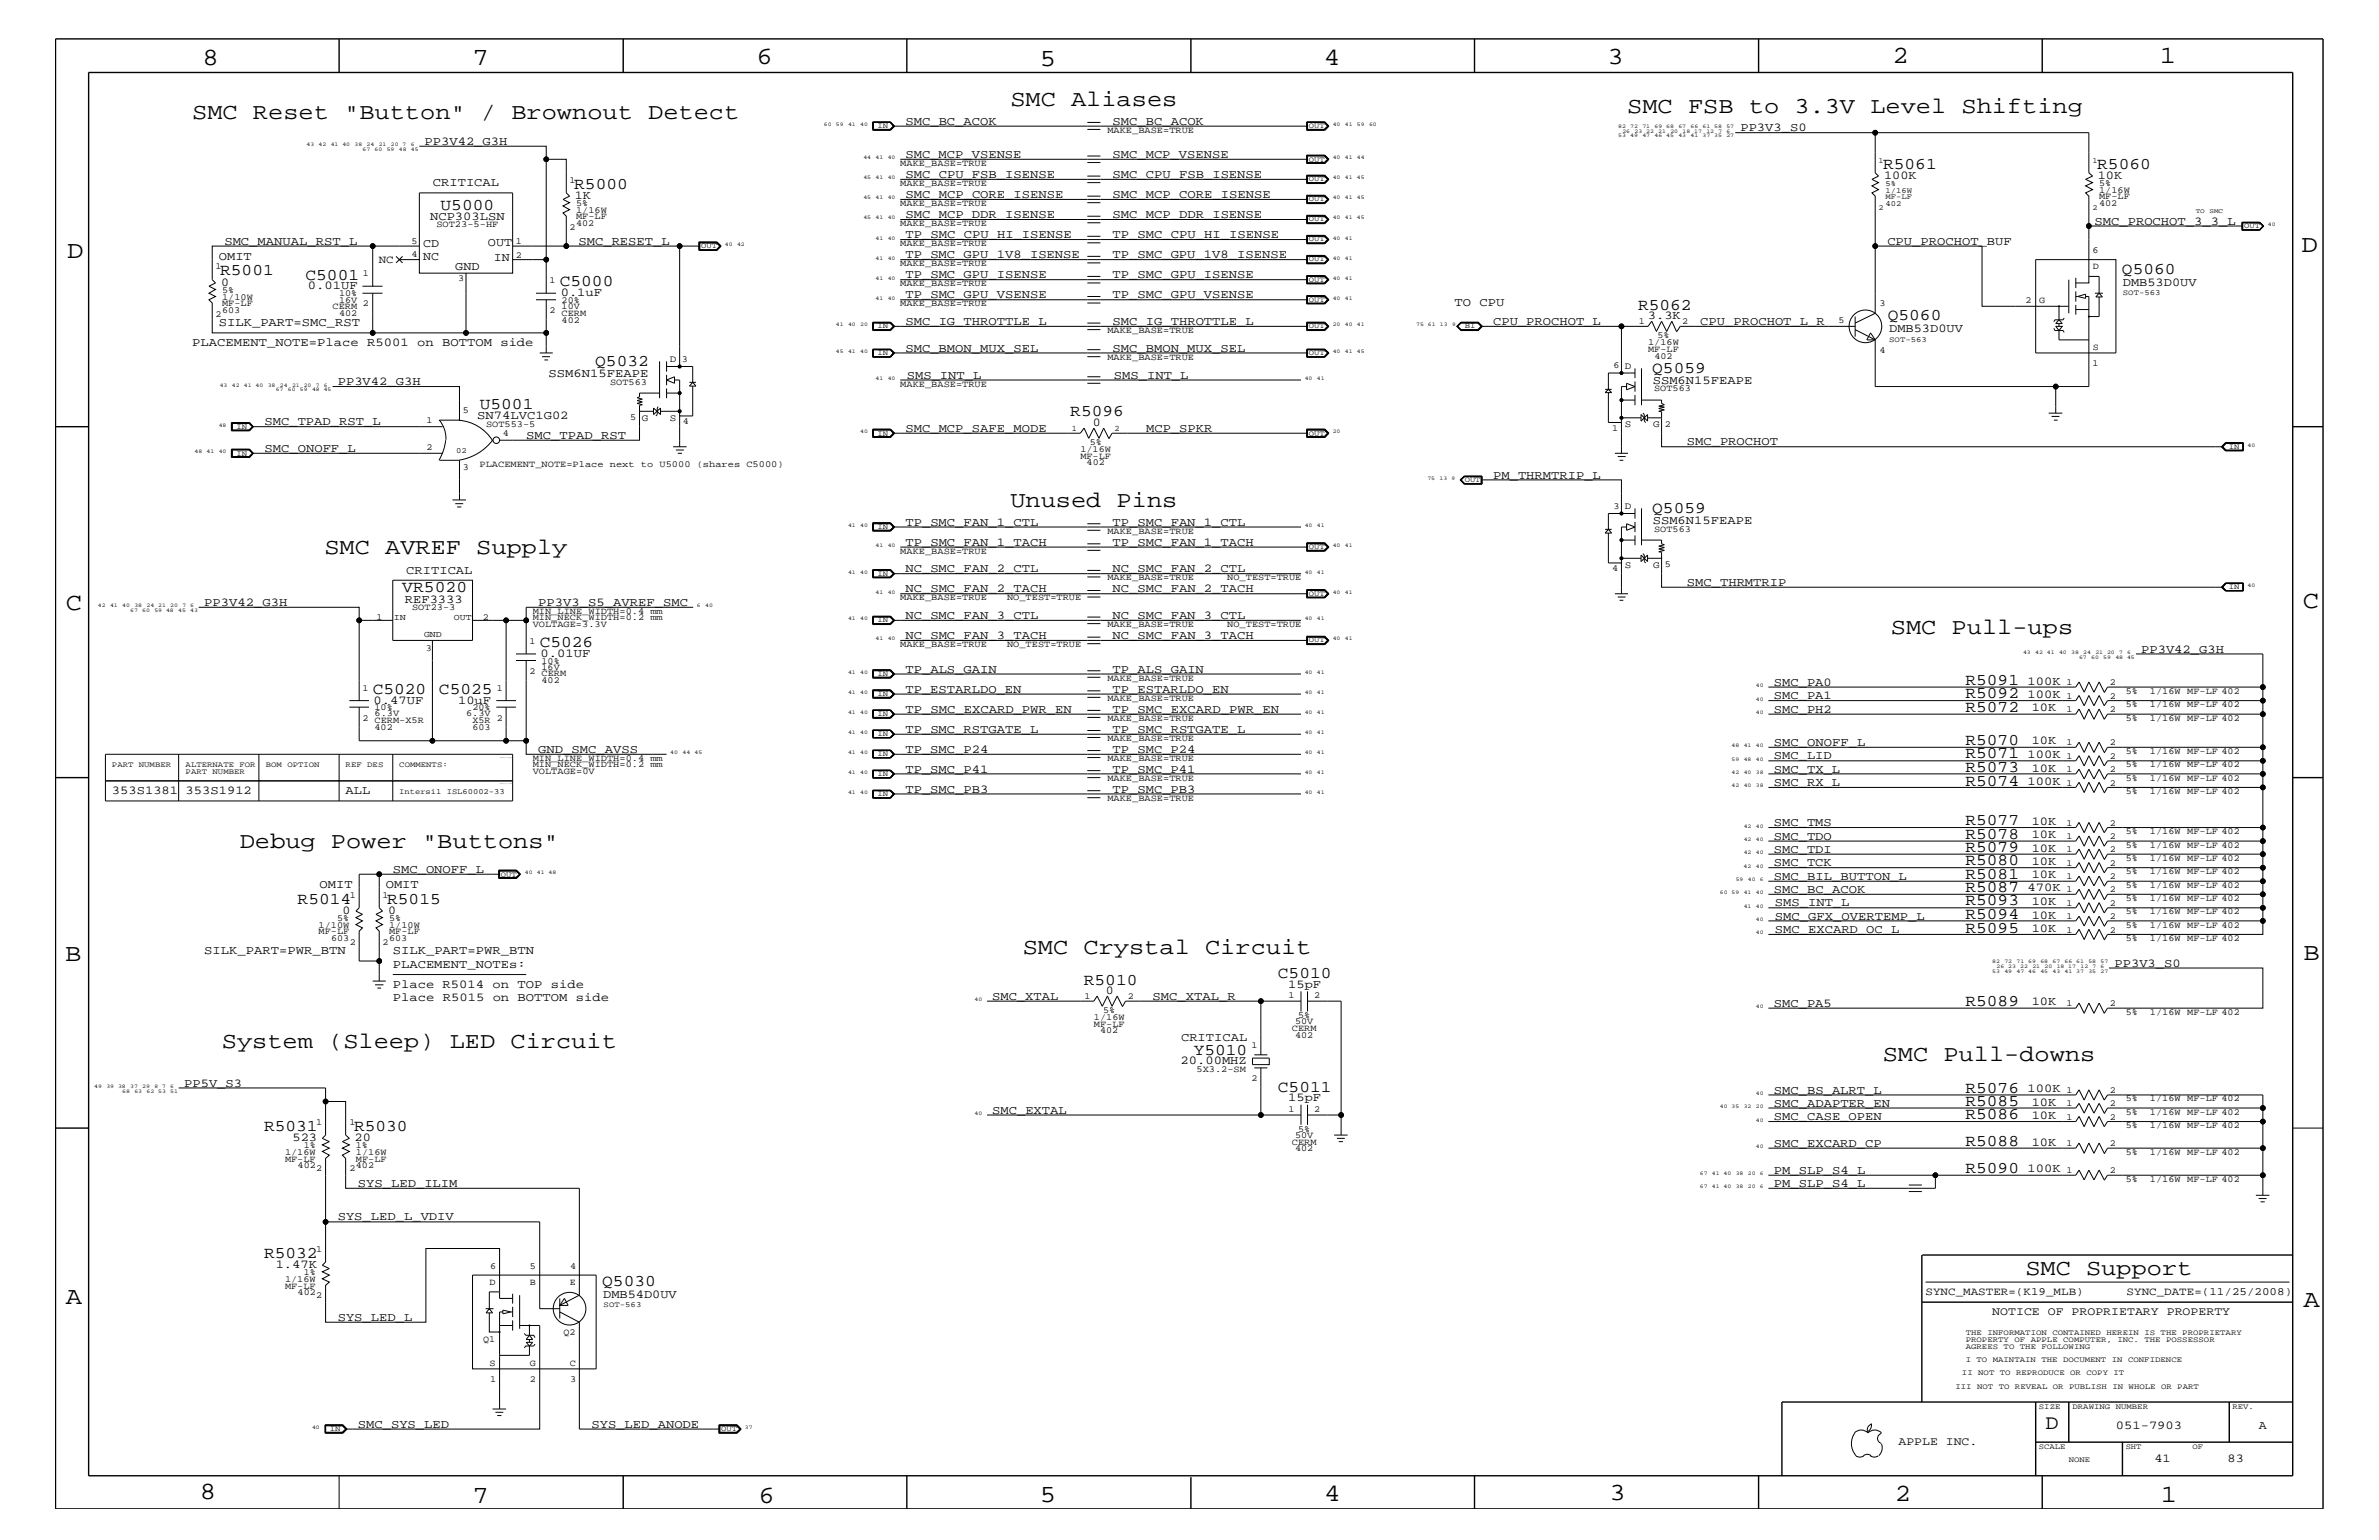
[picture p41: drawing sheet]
<svg xmlns="http://www.w3.org/2000/svg" width="432mm" height="279mm" viewBox="0 0 432 279" stroke-linecap="round" stroke-linejoin="round" font-family="sans-serif">
<defs><g id="words">
<g font-size="4.5">
<text x="36.7" y="11.7">8</text>
<text x="85.8" y="11.7">7</text>
<text x="137.3" y="11.5">6</text>
<text x="240.3" y="11.7">4</text>
<text x="291.8" y="11.5">3</text>
<text x="343.5" y="11.5">2</text>
<text x="392" y="11.5">1</text>
<text x="188.7" y="12.1">5</text>
<text x="12.2" y="46.8">D</text>
<text x="417.7" y="45.7">D</text>
<text x="11.9" y="110.6">C</text>
<text x="418" y="110.3">C</text>
<text x="11.9" y="174.3">B</text>
<text x="418.1" y="174.2">B</text>
<text x="11.9" y="236.7">A</text>
<text x="418.1" y="237.1">A</text>
<text x="36.2" y="271.9">8</text>
<text x="85.8" y="272.7">7</text>
<text x="137.7" y="272.7">6</text>
<text x="188.7" y="272.5">5</text>
<text x="240.4" y="272.3">4</text>
<text x="292.1" y="272.2">3</text>
<text x="343.9" y="272.3">2</text>
<text x="392.2" y="272.6">1</text>
</g>
<g font-size="4.1">
<text x="34.9" y="21.6">SMC Reset &quot;Button&quot; / Brownout Detect</text>
<text x="183.4" y="19.2">SMC Aliases</text>
<text x="295.4" y="20.4">SMC FSB to 3.3V Level Shifting</text>
<text x="183.4" y="92">Unused Pins</text>
<text x="58.9" y="100.4">SMC AVREF Supply</text>
<text x="343.2" y="115">SMC Pull-ups</text>
<text x="43.5" y="153.8">Debug Power &quot;Buttons&quot;</text>
<text x="185.6" y="173.2">SMC Crystal Circuit</text>
<text x="40.3" y="190.2">System (Sleep) LED Circuit</text>
<text x="341.7" y="192.6">SMC Pull-downs</text>
<text x="367.6" y="231.3">SMC Support</text>
</g>
<text font-size="3.7" x="371.3" y="259.3">D</text>
<g font-size="3">
<text x="104.2" y="34.2">R5000</text>
<text x="341.8" y="30.6">R5061</text>
<text x="380.7" y="30.6">R5060</text>
<text x="80" y="38.1">U5000</text>
<text x="40" y="50">R5001</text>
<text x="55.5" y="50.7">C5001</text>
<text x="101.6" y="51.9">C5000</text>
<text x="385.1" y="49.6">Q5060</text>
<text x="297.3" y="56.2">R5062</text>
<text x="342.6" y="58.1">Q5060</text>
<text x="108" y="66.5">Q5032</text>
<text x="299.9" y="67.7">Q5059</text>
<text x="87.1" y="74.2">U5001</text>
<text x="194.3" y="75.6">R5096</text>
<text x="299.9" y="93.2">Q5059</text>
<text x="73" y="107.5">VR5020</text>
<text x="98" y="117.4">C5026</text>
<text x="67.6" y="125.9">C5020</text>
<text x="79.7" y="125.9">C5025</text>
<text x="356.7" y="124.3">R5091</text>
<text x="356.7" y="129.1">R5072</text>
<text x="356.7" y="126.7">R5092</text>
<text x="356.7" y="135.2">R5070</text>
<text x="356.7" y="137.6">R5071</text>
<text x="356.7" y="140.1">R5073</text>
<text x="356.7" y="142.5">R5074</text>
<text x="356.7" y="149.7">R5077</text>
<text x="356.7" y="152.2">R5078</text>
<text x="356.7" y="154.6">R5079</text>
<text x="356.7" y="157">R5080</text>
<text x="356.7" y="159.5">R5081</text>
<text x="356.7" y="161.9">R5087</text>
<text x="54" y="163.9">R5014</text>
<text x="70.3" y="163.9">R5015</text>
<text x="356.7" y="164.3">R5093</text>
<text x="356.7" y="166.7">R5094</text>
<text x="356.7" y="169.2">R5095</text>
<text x="196.7" y="178.7">R5010</text>
<text x="231.9" y="177.4">C5010</text>
<text x="356.7" y="182.5">R5089</text>
<text x="216.7" y="191.4">Y5010</text>
<text x="231.9" y="198.1">C5011</text>
<text x="356.7" y="198.2">R5076</text>
<text x="356.7" y="200.7">R5085</text>
<text x="356.7" y="203.1">R5086</text>
<text x="47.9" y="205.2">R5031</text>
<text x="64.3" y="205.2">R5030</text>
<text x="356.7" y="208">R5088</text>
<text x="356.7" y="212.8">R5090</text>
<text x="47.9" y="228.2">R5032</text>
<text x="109.3" y="233.3">Q5030</text>
</g>
<g font-size="2.2">
<text x="164.3" y="22.6">SMC_BC_ACOK</text>
<text x="201.9" y="22.6">SMC_BC_ACOK</text>
<text x="315.9" y="23.8">PP3V3_S0</text>
<text x="77" y="26.3">PP3V42_G3H</text>
<text x="164.3" y="28.6">SMC_MCP_VSENSE</text>
<text x="201.9" y="28.6">SMC_MCP_VSENSE</text>
<text x="78.6" y="33.7">CRITICAL</text>
<text x="164.3" y="35.9">SMC_MCP_CORE_ISENSE</text>
<text x="164.3" y="32.3">SMC_CPU_FSB_ISENSE</text>
<text x="201.9" y="35.9">SMC_MCP_CORE_ISENSE</text>
<text x="201.9" y="32.3">SMC_CPU_FSB_ISENSE</text>
<text x="342" y="32.5">100K</text>
<text x="380.7" y="32.5">10K</text>
<text x="78.1" y="40">NCP303LSN</text>
<text x="104.3" y="36.1">1K</text>
<text x="164.3" y="39.6">SMC_MCP_DDR_ISENSE</text>
<text x="201.9" y="39.6">SMC_MCP_DDR_ISENSE</text>
<text x="380.2" y="40.8">SMC_PROCHOT_3_3_L</text>
<text x="39.7" y="47.1">OMIT</text>
<text x="40.7" y="44.4">SMC_MANUAL_RST_L</text>
<text x="76.8" y="44.7">CD</text>
<text x="76.8" y="47.1">NC</text>
<text x="88.6" y="44.6">OUT</text>
<text x="89.7" y="47.4">IN</text>
<text x="105" y="44.4">SMC_RESET_L</text>
<text x="164.3" y="43.2">TP_SMC_CPU_HI_ISENSE</text>
<text x="164.3" y="46.8">TP_SMC_GPU_1V8_ISENSE</text>
<text x="201.9" y="43.2">TP_SMC_CPU_HI_ISENSE</text>
<text x="201.9" y="46.8">TP_SMC_GPU_1V8_ISENSE</text>
<text x="342.6" y="44.4">CPU_PROCHOT_BUF</text>
<text x="40.1" y="51.8">0</text>
<text x="55.9" y="52.5">0.01UF</text>
<text x="82.6" y="49">GND</text>
<text x="101.8" y="53.8">0.1uF</text>
<text x="164.3" y="50.5">TP_SMC_GPU_ISENSE</text>
<text x="201.9" y="50.5">TP_SMC_GPU_ISENSE</text>
<text x="385.3" y="51.8">DMB53D0UV</text>
<text x="39.7" y="59.2">SILK_PART=SMC_RST</text>
<text x="164.3" y="59">SMC_IG_THROTTLE_L</text>
<text x="164.3" y="54.1">TP_SMC_GPU_VSENSE</text>
<text x="201.9" y="54.1">TP_SMC_GPU_VSENSE</text>
<text x="201.9" y="59">SMC_IG_THROTTLE_L</text>
<text x="264" y="55.6">TO CPU</text>
<text x="271" y="59">CPU_PROCHOT_L</text>
<text x="299.1" y="57.9">3.3K</text>
<text x="308.6" y="59">CPU_PROCHOT_L_R</text>
<text x="34.9" y="62.9">PLACEMENT_NOTE=Place R5001 on BOTTOM side</text>
<text x="164.3" y="63.9">SMC_BMON_MUX_SEL</text>
<text x="201.9" y="63.9">SMC_BMON_MUX_SEL</text>
<text x="342.9" y="60.3">DMB53D0UV</text>
<text x="61.3" y="69.9">PP3V42_G3H</text>
<text x="99.6" y="68.4">SSM6N15FEAPE</text>
<text x="164.6" y="68.7">SMS_INT_L</text>
<text x="202.2" y="68.7">SMS_INT_L</text>
<text x="300" y="69.6">SSM6N15FEAPE</text>
<text x="48" y="77.2">SMC_TPAD_RST_L</text>
<text x="86.6" y="76.1">SN74LVC1G02</text>
<text x="198.3" y="77.3">0</text>
<text x="48" y="82">SMC_ONOFF_L</text>
<text x="95.5" y="79.6">SMC_TPAD_RST</text>
<text x="164.3" y="78.3">SMC_MCP_SAFE_MODE</text>
<text x="208" y="78.3">MCP_SPKR</text>
<text x="306.2" y="80.8">SMC_PROCHOT</text>
<text x="271" y="86.9">PM_THRMTRIP_L</text>
<text x="164.3" y="95.4">TP_SMC_FAN_1_CTL</text>
<text x="201.9" y="95.4">TP_SMC_FAN_1_CTL</text>
<text x="300" y="95.1">SSM6N15FEAPE</text>
<text x="164.3" y="99">TP_SMC_FAN_1_TACH</text>
<text x="201.9" y="99">TP_SMC_FAN_1_TACH</text>
<text x="73.7" y="104.1">CRITICAL</text>
<text x="164.3" y="103.8">NC_SMC_FAN_2_CTL</text>
<text x="164.3" y="107.5">NC_SMC_FAN_2_TACH</text>
<text x="201.9" y="103.8">NC_SMC_FAN_2_CTL</text>
<text x="201.9" y="107.5">NC_SMC_FAN_2_TACH</text>
<text x="306.2" y="106.3">SMC_THRMTRIP</text>
<text x="37.1" y="109.9">PP3V42_G3H</text>
<text x="73.5" y="109.3">REF3333</text>
<text x="97.7" y="109.9">PP3V3_S5_AVREF_SMC</text>
<text x="164.3" y="112.3">NC_SMC_FAN_3_CTL</text>
<text x="201.9" y="112.3">NC_SMC_FAN_3_CTL</text>
<text x="98.1" y="119.2">0.01UF</text>
<text x="164.3" y="115.9">NC_SMC_FAN_3_TACH</text>
<text x="201.9" y="115.9">NC_SMC_FAN_3_TACH</text>
<text x="388.6" y="118.4">PP3V42_G3H</text>
<text x="164.3" y="122">TP_ALS_GAIN</text>
<text x="164.3" y="125.7">TP_ESTARLDO_EN</text>
<text x="201.9" y="125.7">TP_ESTARLDO_EN</text>
<text x="201.9" y="122">TP_ALS_GAIN</text>
<text x="322" y="124.4">SMC_PA0</text>
<text x="368" y="124.2">100K</text>
<text x="67.8" y="127.7">0.47UF</text>
<text x="83.1" y="127.7">10uF</text>
<text x="164.3" y="129.3">TP_SMC_EXCARD_PWR_EN</text>
<text x="201.9" y="129.3">TP_SMC_EXCARD_PWR_EN</text>
<text x="322" y="126.9">SMC_PA1</text>
<text x="322" y="129.3">SMC_PH2</text>
<text x="368" y="126.6">100K</text>
<text x="368.8" y="129.1">10K</text>
<text x="97.7" y="136.6">GND_SMC_AVSS</text>
<text x="164.3" y="136.6">TP_SMC_P24</text>
<text x="164.3" y="133">TP_SMC_RSTGATE_L</text>
<text x="201.9" y="133">TP_SMC_RSTGATE_L</text>
<text x="201.9" y="136.6">TP_SMC_P24</text>
<text x="322" y="137.8">SMC_LID</text>
<text x="322" y="135.3">SMC_ONOFF_L</text>
<text x="368" y="137.5">100K</text>
<text x="368.8" y="135.1">10K</text>
<text x="164.3" y="140.2">TP_SMC_P41</text>
<text x="164.3" y="143.9">TP_SMC_PB3</text>
<text x="201.9" y="143.9">TP_SMC_PB3</text>
<text x="201.9" y="140.2">TP_SMC_P41</text>
<text x="322" y="140.2">SMC_TX_L</text>
<text x="322" y="142.6">SMC_RX_L</text>
<text x="368" y="142.4">100K</text>
<text x="368.8" y="140">10K</text>
<text x="20.3" y="144">353S1381</text>
<text x="33.7" y="144">353S1912</text>
<text x="62.7" y="144">ALL</text>
<text x="322" y="149.9">SMC_TMS</text>
<text x="368.8" y="149.6">10K</text>
<text x="322" y="152.3">SMC_TDO</text>
<text x="322" y="154.7">SMC_TDI</text>
<text x="368.8" y="152.1">10K</text>
<text x="368.8" y="154.5">10K</text>
<text x="58" y="161.1">OMIT</text>
<text x="70" y="161.1">OMIT</text>
<text x="71.3" y="158.4">SMC_ONOFF_L</text>
<text x="322" y="162">SMC_BC_ACOK</text>
<text x="322" y="159.6">SMC_BIL_BUTTON_L</text>
<text x="322" y="157.2">SMC_TCK</text>
<text x="368" y="161.7">470K</text>
<text x="368.8" y="156.9">10K</text>
<text x="368.8" y="159.4">10K</text>
<text x="62.1" y="165.8">0</text>
<text x="70.4" y="165.8">0</text>
<text x="322.2" y="166.9">SMC_GFX_OVERTEMP_L</text>
<text x="322.2" y="164.5">SMS_INT_L</text>
<text x="368.8" y="164.2">10K</text>
<text x="368.8" y="166.7">10K</text>
<text x="37.1" y="173.2">SILK_PART=PWR_BTN</text>
<text x="71.3" y="173.2">SILK_PART=PWR_BTN</text>
<text x="322.2" y="169.3">SMC_EXCARD_OC_L</text>
<text x="368.8" y="169">10K</text>
<text x="71.3" y="175.6">PLACEMENT_NOTEs:</text>
<text x="71.3" y="179.3">Place R5014 on TOP side</text>
<text x="233.8" y="179.3">15pF</text>
<text x="383.8" y="175.4">PP3V3_S0</text>
<text x="71.3" y="181.6">Place R5015 on BOTTOM side</text>
<text x="180.1" y="181.4">SMC_XTAL</text>
<text x="200.7" y="180.4">0</text>
<text x="209.2" y="181.4">SMC_XTAL_R</text>
<text x="322" y="182.7">SMC_PA5</text>
<text x="368.8" y="182.4">10K</text>
<text x="214.4" y="188.9">CRITICAL</text>
<text x="33.4" y="197.2">PP5V_S3</text>
<text x="214.3" y="193.1">20.00MHZ</text>
<text x="180.1" y="202">SMC_EXTAL</text>
<text x="233.8" y="199.8">15pF</text>
<text x="322" y="203.2">SMC_CASE_OPEN</text>
<text x="322" y="198.4">SMC_BS_ALRT_L</text>
<text x="322" y="200.9">SMC_ADAPTER_EN</text>
<text x="368" y="198.1">100K</text>
<text x="368.8" y="200.6">10K</text>
<text x="368.8" y="203">10K</text>
<text x="53.1" y="207">523</text>
<text x="64.3" y="207">20</text>
<text x="322" y="208.1">SMC_EXCARD_CP</text>
<text x="368.8" y="207.9">10K</text>
<text x="64.9" y="215.3">SYS_LED_ILIM</text>
<text x="322" y="215.3">PM_SLP_S4_L</text>
<text x="322" y="213">PM_SLP_S4_L</text>
<text x="368" y="212.7">100K</text>
<text x="61.3" y="221.4">SYS_LED_L_VDIV</text>
<text x="50" y="230.1">1.47K</text>
<text x="61.3" y="239.6">SYS_LED_L</text>
<text x="109.5" y="235.5">DMB54D0UV</text>
<text x="64.9" y="259">SMC_SYS_LED</text>
<text x="107.4" y="259">SYS_LED_ANODE</text>
<text x="384" y="259.3">051-7903</text>
<text x="410" y="259.3">A</text>
<text x="391" y="265.3">41</text>
<text x="404.3" y="265.3">83</text>
</g>
<g font-size="2.1">
<text x="361.6" y="238.6">NOTICE OF PROPRIETARY PROPERTY</text>
<text x="344.6" y="262.2">APPLE INC.</text>
</g>
<g font-size="2">
<text x="68.7" y="47.7">NC</text>
<text x="349.5" y="235">SYNC_MASTER=(K19_MLB)</text>
<text x="386" y="235">SYNC_DATE=(11/25/2008)</text>
</g>
<g font-size="1.8">
<text x="121.6" y="65.7">D</text>
<text x="294.9" y="67">D</text>
<text x="116.5" y="76.3">G</text>
<text x="121.6" y="76.3">S</text>
<text x="294.9" y="77.5">S</text>
<text x="300.1" y="77.5">G</text>
<text x="294.9" y="92.4">D</text>
<text x="294.9" y="103">S</text>
<text x="300.1" y="103">G</text>
</g>
<g font-size="1.7">
<text x="201" y="24.1">MAKE_BASE=TRUE</text>
<text x="103.4" y="33.1">1</text>
<text x="163.4" y="33.7">MAKE_BASE=TRUE</text>
<text x="163.4" y="30.2">MAKE_BASE=TRUE</text>
<text x="381" y="33.7">5%</text>
<text x="381" y="35">1/16W</text>
<text x="79.2" y="41.3">SOT23-5-HF</text>
<text x="103.4" y="41.7">2</text>
<text x="104.6" y="38.6">1/16W</text>
<text x="104.6" y="37.4">5%</text>
<text x="104.6" y="41">402</text>
<text x="104.6" y="39.8">MF-LF</text>
<text x="163.4" y="41">MAKE_BASE=TRUE</text>
<text x="163.4" y="37.4">MAKE_BASE=TRUE</text>
<text x="381" y="36.2">MF-LF</text>
<text x="381" y="37.4">402</text>
<text x="74.7" y="46.7">4</text>
<text x="74.7" y="44.2">5</text>
<text x="93.6" y="46.8">2</text>
<text x="93.6" y="44.2">1</text>
<text x="163.4" y="44.6">MAKE_BASE=TRUE</text>
<text x="379.8" y="45.9">6</text>
<text x="39.1" y="48.9">1</text>
<text x="40.3" y="53.2">5%</text>
<text x="61.6" y="53.8">10%</text>
<text x="65.9" y="50.2">1</text>
<text x="83.1" y="50.9">3</text>
<text x="99.7" y="51.3">1</text>
<text x="163.4" y="48.3">MAKE_BASE=TRUE</text>
<text x="163.4" y="51.9">MAKE_BASE=TRUE</text>
<text x="379.9" y="48.9">D</text>
<text x="39.1" y="57.4">2</text>
<text x="40.3" y="54.4">1/10W</text>
<text x="40.3" y="56.8">603</text>
<text x="40.3" y="55.6">MF-LF</text>
<text x="60.4" y="56.1">CERM</text>
<text x="61.6" y="54.9">16V</text>
<text x="61.6" y="57.3">402</text>
<text x="65.9" y="55.6">2</text>
<text x="99.7" y="56.8">2</text>
<text x="101.9" y="56.1">10V</text>
<text x="101.9" y="55">20%</text>
<text x="101.9" y="58.5">402</text>
<text x="101.9" y="57.3">CERM</text>
<text x="163.4" y="55.6">MAKE_BASE=TRUE</text>
<text x="297.4" y="58.9">1</text>
<text x="305.3" y="58.9">2</text>
<text x="333.7" y="58.6">5</text>
<text x="341.1" y="55.6">3</text>
<text x="367.6" y="55">2</text>
<text x="370.1" y="55">G</text>
<text x="123.8" y="65.6">3</text>
<text x="201" y="65.3">MAKE_BASE=TRUE</text>
<text x="201" y="60.4">MAKE_BASE=TRUE</text>
<text x="299.1" y="62.6">1/16W</text>
<text x="299.1" y="63.9">MF-LF</text>
<text x="300.3" y="65.1">402</text>
<text x="300.8" y="61.4">5%</text>
<text x="341.1" y="64">4</text>
<text x="379.9" y="63.4">S</text>
<text x="110.7" y="69.8">SOT563</text>
<text x="163.4" y="70.1">MAKE_BASE=TRUE</text>
<text x="292.9" y="66.8">6</text>
<text x="300.2" y="71">SOT563</text>
<text x="379.8" y="66.4">1</text>
<text x="77.4" y="76.8">1</text>
<text x="84" y="75">5</text>
<text x="88.2" y="77.5">SOT553-5</text>
<text x="114.4" y="76.2">5</text>
<text x="124" y="76.9">4</text>
<text x="302.2" y="77.4">2</text>
<text x="77.4" y="81.6">2</text>
<text x="91.3" y="79.2">4</text>
<text x="196.1" y="82">1/16W</text>
<text x="196.1" y="83.3">MF-LF</text>
<text x="197.8" y="80.8">5%</text>
<text x="292.6" y="78.2">1</text>
<text x="84" y="85.3">3</text>
<text x="87" y="84.7">PLACEMENT_NOTE=Place next to U5000 (shares C5000)</text>
<text x="197.2" y="84.4">402</text>
<text x="292.9" y="92.3">3</text>
<text x="163.4" y="100.4">MAKE_BASE=TRUE</text>
<text x="201" y="96.8">MAKE_BASE=TRUE</text>
<text x="300.2" y="96.5">SOT563</text>
<text x="201" y="105.3">MAKE_BASE=TRUE</text>
<text x="222.8" y="105.3">NO_TEST=TRUE</text>
<text x="292.6" y="103.6">4</text>
<text x="302.2" y="102.9">5</text>
<text x="68.3" y="112.5">1</text>
<text x="74.8" y="110.6">SOT23-3</text>
<text x="87.6" y="112.5">2</text>
<text x="96.7" y="112.6">MIN_NECK_WIDTH=0.2 mm</text>
<text x="96.7" y="111.4">MIN_LINE_WIDTH=0.4 mm</text>
<text x="96.7" y="113.7">VOLTAGE=3.3V</text>
<text x="163.4" y="108.9">MAKE_BASE=TRUE</text>
<text x="182.8" y="108.9">NO_TEST=TRUE</text>
<text x="201" y="113.7">MAKE_BASE=TRUE</text>
<text x="222.8" y="113.7">NO_TEST=TRUE</text>
<text x="77.3" y="118.1">3</text>
<text x="96.1" y="116.8">1</text>
<text x="163.4" y="117.4">MAKE_BASE=TRUE</text>
<text x="182.8" y="117.4">NO_TEST=TRUE</text>
<text x="65.8" y="125.3">1</text>
<text x="90.2" y="125.3">1</text>
<text x="96.1" y="122.3">2 CERM</text>
<text x="98.3" y="124">402</text>
<text x="98.3" y="120.4">10%</text>
<text x="98.3" y="121.5">16V</text>
<text x="201" y="123.5">MAKE_BASE=TRUE</text>
<text x="375.1" y="124.3">1</text>
<text x="382.9" y="124.3">2</text>
<text x="385.8" y="125.9">5%</text>
<text x="390.2" y="125.9">1/16W MF-LF 402</text>
<text x="65.8" y="130.8">2</text>
<text x="68" y="131.3">CERM-X5R</text>
<text x="68" y="128.9">10%</text>
<text x="68" y="130">6.3V</text>
<text x="84.6" y="130">6.3V</text>
<text x="85.8" y="131.3">X5R</text>
<text x="85.8" y="128.9">20%</text>
<text x="90.2" y="130.8">2</text>
<text x="201" y="130.8">MAKE_BASE=TRUE</text>
<text x="201" y="127.1">MAKE_BASE=TRUE</text>
<text x="375.1" y="129.1">1</text>
<text x="375.1" y="126.8">1</text>
<text x="382.9" y="129.1">2</text>
<text x="382.9" y="126.8">2</text>
<text x="385.8" y="130.8">5%</text>
<text x="385.8" y="128.3">5%</text>
<text x="390.2" y="130.8">1/16W MF-LF 402</text>
<text x="390.2" y="128.3">1/16W MF-LF 402</text>
<text x="68" y="132.4">402</text>
<text x="85.8" y="132.4">603</text>
<text x="201" y="134.4">MAKE_BASE=TRUE</text>
<text x="375.1" y="135.2">1</text>
<text x="375.1" y="137.7">1</text>
<text x="382.9" y="135.2">2</text>
<text x="382.9" y="137.7">2</text>
<text x="385.8" y="136.8">5%</text>
<text x="390.2" y="136.8">1/16W MF-LF 402</text>
<text x="96.7" y="140.4">VOLTAGE=0V</text>
<text x="96.7" y="138">MIN_LINE_WIDTH=0.4 mm</text>
<text x="96.7" y="139.2">MIN_NECK_WIDTH=0.2 mm</text>
<text x="201" y="141.7">MAKE_BASE=TRUE</text>
<text x="201" y="138">MAKE_BASE=TRUE</text>
<text x="375.1" y="140.1">1</text>
<text x="375.1" y="142.5">1</text>
<text x="382.9" y="140.1">2</text>
<text x="382.9" y="142.5">2</text>
<text x="385.8" y="139.2">5%</text>
<text x="385.8" y="141.7">5%</text>
<text x="390.2" y="139.2">1/16W MF-LF 402</text>
<text x="390.2" y="141.7">1/16W MF-LF 402</text>
<text x="201" y="145.3">MAKE_BASE=TRUE</text>
<text x="375.1" y="149.8">1</text>
<text x="382.9" y="149.8">2</text>
<text x="385.8" y="144">5%</text>
<text x="390.2" y="144">1/16W MF-LF 402</text>
<text x="375.1" y="152.2">1</text>
<text x="375.1" y="154.6">1</text>
<text x="382.9" y="152.2">2</text>
<text x="382.9" y="154.6">2</text>
<text x="385.8" y="151.3">5%</text>
<text x="385.8" y="153.8">5%</text>
<text x="390.2" y="151.3">1/16W MF-LF 402</text>
<text x="390.2" y="153.8">1/16W MF-LF 402</text>
<text x="375.1" y="157.1">1</text>
<text x="375.1" y="159.5">1</text>
<text x="375.1" y="161.9">1</text>
<text x="382.9" y="157.1">2</text>
<text x="382.9" y="159.5">2</text>
<text x="382.9" y="161.9">2</text>
<text x="385.8" y="156.2">5%</text>
<text x="385.8" y="158.6">5%</text>
<text x="385.8" y="161.1">5%</text>
<text x="390.2" y="156.2">1/16W MF-LF 402</text>
<text x="390.2" y="158.6">1/16W MF-LF 402</text>
<text x="390.2" y="161.1">1/16W MF-LF 402</text>
<text x="61.2" y="167.1">5%</text>
<text x="63.5" y="162.8">1</text>
<text x="69.4" y="162.8">1</text>
<text x="70.6" y="167.1">5%</text>
<text x="375.1" y="164.4">1</text>
<text x="375.1" y="166.7">1</text>
<text x="382.9" y="164.4">2</text>
<text x="382.9" y="166.7">2</text>
<text x="385.8" y="163.5">5%</text>
<text x="385.8" y="165.9">5%</text>
<text x="390.2" y="163.5">1/16W MF-LF 402</text>
<text x="390.2" y="165.9">1/16W MF-LF 402</text>
<text x="57.8" y="169.5">MF-LF</text>
<text x="57.8" y="168.3">1/10W</text>
<text x="60.1" y="170.7">603</text>
<text x="63.5" y="171.4">2</text>
<text x="69.4" y="171.4">2</text>
<text x="70.6" y="169.5">MF-LF</text>
<text x="70.6" y="170.7">603</text>
<text x="70.6" y="168.3">1/10W</text>
<text x="375.1" y="169.2">1</text>
<text x="382.9" y="169.2">2</text>
<text x="385.8" y="170.7">5%</text>
<text x="385.8" y="168.3">5%</text>
<text x="390.2" y="170.7">1/16W MF-LF 402</text>
<text x="390.2" y="168.3">1/16W MF-LF 402</text>
<text x="196.8" y="181.3">1</text>
<text x="198.5" y="185">1/16W</text>
<text x="200.2" y="183.8">5%</text>
<text x="204.7" y="181.3">2</text>
<text x="233.8" y="181">1</text>
<text x="235.1" y="185.9">50V</text>
<text x="235.6" y="184.7">5%</text>
<text x="238.5" y="181">2</text>
<text x="375.1" y="182.5">1</text>
<text x="382.9" y="182.5">2</text>
<text x="385.8" y="184.1">5%</text>
<text x="390.2" y="184.1">1/16W MF-LF 402</text>
<text x="198.5" y="186.3">MF-LF</text>
<text x="199.7" y="187.5">402</text>
<text x="227.2" y="190.2">1</text>
<text x="234.5" y="187.1">CERM</text>
<text x="235.1" y="188.3">402</text>
<text x="217.2" y="194.4">5X3.2-SM</text>
<text x="227.2" y="196.2">2</text>
<text x="233.8" y="201.7">1</text>
<text x="238.5" y="201.7">2</text>
<text x="375.1" y="198.2">1</text>
<text x="375.1" y="200.7">1</text>
<text x="375.1" y="203.1">1</text>
<text x="382.9" y="198.2">2</text>
<text x="382.9" y="200.7">2</text>
<text x="382.9" y="203.1">2</text>
<text x="385.8" y="199.8">5%</text>
<text x="385.8" y="202.3">5%</text>
<text x="390.2" y="199.8">1/16W MF-LF 402</text>
<text x="390.2" y="202.3">1/16W MF-LF 402</text>
<text x="51.7" y="209.6">1/16W</text>
<text x="55.1" y="208.3">1%</text>
<text x="57.4" y="204.1">1</text>
<text x="63.4" y="204.1">1</text>
<text x="64.6" y="209.6">1/16W</text>
<text x="64.6" y="208.3">1%</text>
<text x="234.5" y="207.7">CERM</text>
<text x="235.1" y="206.5">50V</text>
<text x="235.1" y="208.9">402</text>
<text x="235.6" y="205.3">5%</text>
<text x="375.1" y="208">1</text>
<text x="382.9" y="208">2</text>
<text x="385.8" y="204.7">5%</text>
<text x="385.8" y="209.6">5%</text>
<text x="390.2" y="204.7">1/16W MF-LF 402</text>
<text x="390.2" y="209.6">1/16W MF-LF 402</text>
<text x="51.7" y="210.8">MF-LF</text>
<text x="54" y="211.9">402</text>
<text x="57.4" y="212.5">2</text>
<text x="63.4" y="212.5">2</text>
<text x="64.6" y="210.8">MF-LF</text>
<text x="64.6" y="211.9">402</text>
<text x="375.1" y="212.8">1</text>
<text x="382.9" y="212.8">2</text>
<text x="385.8" y="214.4">5%</text>
<text x="390.2" y="214.4">1/16W MF-LF 402</text>
<text x="57.4" y="227.1">1</text>
<text x="51.7" y="232.6">1/16W</text>
<text x="51.7" y="233.8">MF-LF</text>
<text x="55.1" y="231.3">1%</text>
<text x="88.9" y="233.2">D</text>
<text x="89" y="230.2">6</text>
<text x="96.1" y="233.2">B</text>
<text x="96.2" y="230.2">5</text>
<text x="103.4" y="233.2">E</text>
<text x="103.5" y="230.2">4</text>
<text x="54" y="235">402</text>
<text x="57.4" y="235.6">2</text>
<text x="87.7" y="243.5">Q1</text>
<text x="102.3" y="242.3">Q2</text>
<text x="88.9" y="247.8">S</text>
<text x="89" y="250.7">1</text>
<text x="96.1" y="247.8">G</text>
<text x="96.2" y="250.7">2</text>
<text x="103.4" y="247.8">C</text>
<text x="103.5" y="250.7">3</text>
</g>
<g font-size="1.6">
<text x="71.5" y="112.6">IN</text>
<text x="82.4" y="112.6">OUT</text>
<text x="77" y="115.6">GND</text>
</g>
<g font-size="1.5">
<text x="194.6" y="78.3">1</text>
<text x="202.3" y="78.3">2</text>
</g>
<g font-size="1.4">
<text x="159.3" y="23.2">IN</text>
<text x="237.6" y="23.2">OUT</text>
<text x="237.6" y="29.3">OUT</text>
<text x="341" y="29.5">1</text>
<text x="379.8" y="29.5">1</text>
<text x="237.6" y="32.9">OUT</text>
<text x="342.2" y="33.7">5%</text>
<text x="342.2" y="35">1/16W</text>
<text x="237.6" y="36.5">OUT</text>
<text x="237.6" y="40.2">OUT</text>
<text x="341" y="38">2</text>
<text x="342.2" y="37.4">402</text>
<text x="342.2" y="36.2">MF-LF</text>
<text x="379.8" y="38">2</text>
<text x="407.3" y="41.4">OUT</text>
<text x="127.3" y="45.1">OUT</text>
<text x="237.6" y="43.8">OUT</text>
<text x="237.6" y="47.4">OUT</text>
<text x="237.6" y="51.1">OUT</text>
<text x="385.3" y="53.5">SOT-563</text>
<text x="159.3" y="59.5">IN</text>
<text x="237.6" y="59.5">OUT</text>
<text x="237.6" y="54.7">OUT</text>
<text x="265.9" y="59.5">BI</text>
<text x="159.3" y="64.5">IN</text>
<text x="237.6" y="64.5">OUT</text>
<text x="342.9" y="62">SOT-563</text>
<text x="42.9" y="77.8">IN</text>
<text x="42.9" y="82.7">IN</text>
<text x="82.8" y="82.2">02</text>
<text x="159.3" y="79">IN</text>
<text x="237.6" y="79">OUT</text>
<text x="404.5" y="81.4">IN</text>
<text x="265.9" y="87.5">OUT</text>
<text x="159.3" y="96">IN</text>
<text x="237.6" y="99.6">OUT</text>
<text x="159.3" y="104.4">IN</text>
<text x="404.5" y="106.9">IN</text>
<text x="159.3" y="112.9">IN</text>
<text x="237.6" y="108.1">OUT</text>
<text x="237.6" y="116.5">OUT</text>
<text x="159.3" y="122.6">IN</text>
<text x="159.3" y="126.3">IN</text>
<text x="159.3" y="129.9">IN</text>
<text x="159.3" y="133.5">IN</text>
<text x="159.3" y="137.2">IN</text>
<text x="20.3" y="139.2">PART NUMBER</text>
<text x="33.7" y="140.4">PART NUMBER</text>
<text x="33.7" y="139.2">ALTERNATE FOR</text>
<text x="48.3" y="139.2">BOM OPTION</text>
<text x="62.7" y="139.2">REF DES</text>
<text x="72.5" y="139.2">COMMENTS:</text>
<text x="159.3" y="140.8">IN</text>
<text x="72.5" y="144">Intersil ISL60002-33</text>
<text x="159.3" y="144.5">IN</text>
<text x="90.9" y="159">OUT</text>
<text x="109.6" y="237.2">SOT-563</text>
<text x="356.8" y="242.3">THE INFORMATION CONTAINED HEREIN IS THE PROPRIETARY</text>
<text x="356.8" y="243.5">PROPERTY OF APPLE COMPUTER, INC. THE POSSESSOR</text>
<text x="356.8" y="244.7">AGREES TO THE FOLLOWING</text>
<text x="354.9" y="252">III NOT TO REVEAL OR PUBLISH IN WHOLE OR PART</text>
<text x="356.1" y="249.5">II NOT TO REPRODUCE OR COPY IT</text>
<text x="356.8" y="247.1">I TO MAINTAIN THE DOCUMENT IN CONFIDENCE</text>
<text x="370.1" y="255.6">SIZE</text>
<text x="376.2" y="255.6">DRAWING NUMBER</text>
<text x="405.2" y="255.6">REV.</text>
<text x="59.9" y="259.6">IN</text>
<text x="130.9" y="259.6">OUT</text>
<text x="370.1" y="262.9">SCALE</text>
<text x="385.8" y="262.9">SHT</text>
<text x="397.9" y="262.9">OF</text>
<text x="375.5" y="265.3">NONE</text>
</g>
<g font-size="1.2">
<text x="398.5" y="38.6">TO</text>
<text x="401" y="38.6">SMC</text>
</g>
<g font-size="1">
<text x="149.5" y="22.9">60</text>
<text x="151.7" y="22.9">59</text>
<text x="153.9" y="22.9">41</text>
<text x="156.1" y="22.9">40</text>
<text x="241.9" y="22.9">40</text>
<text x="244.1" y="22.9">41</text>
<text x="246.3" y="22.9">59</text>
<text x="248.5" y="22.9">60</text>
<text x="293.7" y="23.2">82</text>
<text x="295.9" y="23.2">72</text>
<text x="298.1" y="23.2">71</text>
<text x="300.3" y="23.2">69 68</text>
<text x="304.6" y="23.2">67</text>
<text x="306.8" y="23.2">66</text>
<text x="309" y="23.2">61 58</text>
<text x="313.4" y="23.2">57</text>
<text x="55.6" y="26.5">43</text>
<text x="57.8" y="26.5">42</text>
<text x="60" y="26.5">41 40</text>
<text x="64.3" y="26.5">38</text>
<text x="65.8" y="27.4">67</text>
<text x="66.5" y="26.5">24</text>
<text x="68" y="27.4">60</text>
<text x="68.7" y="26.5">21</text>
<text x="70.2" y="27.4">59</text>
<text x="71" y="26.5">20 7</text>
<text x="72.4" y="27.4">48</text>
<text x="74.6" y="27.4">45</text>
<text x="74.6" y="26.5">6</text>
<text x="156.7" y="28.9">44</text>
<text x="158.9" y="28.9">41</text>
<text x="161.1" y="28.9">40</text>
<text x="241.9" y="28.9">40</text>
<text x="244.1" y="28.9">41</text>
<text x="246.3" y="28.9">44</text>
<text x="293.7" y="24.9">53</text>
<text x="294.5" y="24.1">26</text>
<text x="295.9" y="24.9">49</text>
<text x="296.7" y="24.1">23 22</text>
<text x="298.1" y="24.9">47</text>
<text x="300.3" y="24.9">46 45</text>
<text x="301" y="24.1">21</text>
<text x="303.2" y="24.1">20</text>
<text x="304.6" y="24.9">43</text>
<text x="305.4" y="24.1">18 17</text>
<text x="306.8" y="24.9">41</text>
<text x="309" y="24.9">37 35</text>
<text x="309.7" y="24.1">12</text>
<text x="311.9" y="24.1">7</text>
<text x="313.4" y="24.9">27</text>
<text x="313.4" y="24.1">6</text>
<text x="156.7" y="32.5">45</text>
<text x="158.9" y="32.5">41</text>
<text x="161.1" y="32.5">40</text>
<text x="241.9" y="32.5">40</text>
<text x="244.1" y="32.5">41</text>
<text x="246.3" y="32.5">45</text>
<text x="156.7" y="39.8">45</text>
<text x="156.7" y="36.2">45</text>
<text x="158.9" y="39.8">41</text>
<text x="158.9" y="36.2">41</text>
<text x="161.1" y="39.8">40</text>
<text x="161.1" y="36.2">40</text>
<text x="241.9" y="36.2">40</text>
<text x="241.9" y="39.8">40</text>
<text x="244.1" y="36.2">41</text>
<text x="244.1" y="39.8">41</text>
<text x="246.3" y="36.2">45</text>
<text x="246.3" y="39.8">45</text>
<text x="411.6" y="41">40</text>
<text x="131.6" y="44.6">40</text>
<text x="133.8" y="44.6">42</text>
<text x="158.9" y="43.5">41</text>
<text x="158.9" y="47.1">41</text>
<text x="161.1" y="43.5">40</text>
<text x="161.1" y="47.1">40</text>
<text x="241.9" y="43.5">40</text>
<text x="241.9" y="47.1">40</text>
<text x="244.1" y="43.5">41</text>
<text x="244.1" y="47.1">41</text>
<text x="158.9" y="50.7">41</text>
<text x="161.1" y="50.7">40</text>
<text x="241.9" y="50.7">40</text>
<text x="244.1" y="50.7">41</text>
<text x="151.7" y="59.2">41</text>
<text x="153.9" y="59.2">40</text>
<text x="156.1" y="59.2">20</text>
<text x="158.9" y="54.4">41</text>
<text x="161.1" y="54.4">40</text>
<text x="241.9" y="59.2">20</text>
<text x="241.9" y="54.4">40</text>
<text x="244.1" y="59.2">40</text>
<text x="244.1" y="54.4">41</text>
<text x="246.3" y="59.2">41</text>
<text x="257" y="59.2">75 61</text>
<text x="261.4" y="59.2">13</text>
<text x="263.6" y="59.2">9</text>
<text x="151.7" y="64">45</text>
<text x="153.9" y="64">41</text>
<text x="156.1" y="64">40</text>
<text x="241.9" y="64">40</text>
<text x="244.1" y="64">41</text>
<text x="246.3" y="64">45</text>
<text x="39.9" y="70.1">43</text>
<text x="42.1" y="70.1">42</text>
<text x="44.3" y="70.1">41 40</text>
<text x="48.6" y="70.1">38</text>
<text x="50" y="71">67</text>
<text x="50.8" y="70.1">24</text>
<text x="52.2" y="71">60</text>
<text x="53" y="70.1">21 20</text>
<text x="54.4" y="71">59</text>
<text x="56.6" y="71">48 45</text>
<text x="57.3" y="70.1">7</text>
<text x="58.8" y="70.1">6</text>
<text x="158.9" y="68.9">41</text>
<text x="161.1" y="68.9">40</text>
<text x="236.8" y="68.9">40</text>
<text x="239" y="68.9">41</text>
<text x="39.7" y="77.4">48</text>
<text x="35.3" y="82.2">48</text>
<text x="37.5" y="82.2">41</text>
<text x="39.7" y="82.2">40</text>
<text x="156.1" y="78.6">40</text>
<text x="241.9" y="78.6">20</text>
<text x="407.9" y="81.1">40</text>
<text x="259.1" y="87.1">75</text>
<text x="261.3" y="87.1">13</text>
<text x="263.5" y="87.1">9</text>
<text x="153.9" y="95.6">41</text>
<text x="156.1" y="95.6">40</text>
<text x="236.8" y="95.6">40</text>
<text x="239" y="95.6">41</text>
<text x="158.9" y="99.3">41</text>
<text x="161.1" y="99.3">40</text>
<text x="241.9" y="99.3">40</text>
<text x="244.1" y="99.3">41</text>
<text x="153.9" y="104.1">41</text>
<text x="156.1" y="104.1">40</text>
<text x="158.9" y="107.7">41</text>
<text x="161.1" y="107.7">40</text>
<text x="236.8" y="104.1">40</text>
<text x="239" y="104.1">41</text>
<text x="241.9" y="107.7">40</text>
<text x="244.1" y="107.7">41</text>
<text x="407.9" y="106.5">40</text>
<text x="17.8" y="110.2">42</text>
<text x="20" y="110.2">41</text>
<text x="22.2" y="110.2">40</text>
<text x="23.6" y="111">67</text>
<text x="24.4" y="110.2">38</text>
<text x="25.8" y="111">60</text>
<text x="26.6" y="110.2">24 21</text>
<text x="28" y="111">59 48</text>
<text x="30.9" y="110.2">20</text>
<text x="32.3" y="111">45</text>
<text x="33.1" y="110.2">7</text>
<text x="34.5" y="111">43</text>
<text x="34.5" y="110.2">6</text>
<text x="126.5" y="110.2">6</text>
<text x="128" y="110.2">40</text>
<text x="153.9" y="112.6">41</text>
<text x="156.1" y="112.6">40</text>
<text x="236.8" y="112.6">40</text>
<text x="239" y="112.6">41</text>
<text x="158.9" y="116.2">41</text>
<text x="161.1" y="116.2">40</text>
<text x="241.9" y="116.2">40</text>
<text x="244.1" y="116.2">41</text>
<text x="367.2" y="118.6">43</text>
<text x="369.4" y="118.6">42 41</text>
<text x="373.7" y="118.6">40</text>
<text x="375.9" y="118.6">38</text>
<text x="377.4" y="119.5">67</text>
<text x="378.1" y="118.6">24</text>
<text x="379.6" y="119.5">60</text>
<text x="380.3" y="118.6">21 20</text>
<text x="381.8" y="119.5">59</text>
<text x="384" y="119.5">48 45</text>
<text x="384.6" y="118.6">7</text>
<text x="386.1" y="118.6">6</text>
<text x="153.9" y="125.9">41</text>
<text x="153.9" y="122.3">41</text>
<text x="156.1" y="125.9">40</text>
<text x="156.1" y="122.3">40</text>
<text x="236.8" y="122.3">40</text>
<text x="236.8" y="125.9">40</text>
<text x="239" y="122.3">41</text>
<text x="239" y="125.9">41</text>
<text x="318.7" y="124.7">40</text>
<text x="153.9" y="129.6">41</text>
<text x="156.1" y="129.6">40</text>
<text x="236.8" y="129.6">40</text>
<text x="239" y="129.6">41</text>
<text x="318.7" y="127.1">40</text>
<text x="318.7" y="129.6">40</text>
<text x="121.7" y="136.8">40</text>
<text x="123.9" y="136.8">44</text>
<text x="126.1" y="136.8">45</text>
<text x="153.9" y="133.2">41</text>
<text x="153.9" y="136.8">41</text>
<text x="156.1" y="133.2">40</text>
<text x="156.1" y="136.8">40</text>
<text x="236.8" y="133.2">40</text>
<text x="236.8" y="136.8">40</text>
<text x="239" y="133.2">41</text>
<text x="239" y="136.8">41</text>
<text x="314.3" y="135.6">48</text>
<text x="316.5" y="135.6">41</text>
<text x="318.7" y="135.6">40</text>
<text x="153.9" y="140.4">41</text>
<text x="156.1" y="140.4">40</text>
<text x="236.8" y="140.4">40</text>
<text x="239" y="140.4">41</text>
<text x="314.3" y="142.9">42</text>
<text x="314.3" y="140.4">42</text>
<text x="314.3" y="138">59</text>
<text x="316.5" y="142.9">40</text>
<text x="316.5" y="140.4">40</text>
<text x="316.5" y="138">48</text>
<text x="318.7" y="142.9">38</text>
<text x="318.7" y="140.4">38</text>
<text x="318.7" y="138">40</text>
<text x="153.9" y="144">41</text>
<text x="156.1" y="144">40</text>
<text x="236.8" y="144">40</text>
<text x="239" y="144">41</text>
<text x="316.5" y="150.1">42</text>
<text x="316.5" y="152.6">42</text>
<text x="316.5" y="155">42</text>
<text x="318.7" y="150.1">40</text>
<text x="318.7" y="152.6">40</text>
<text x="318.7" y="155">40</text>
<text x="95.3" y="158.6">40</text>
<text x="97.5" y="158.6">41 48</text>
<text x="315" y="159.9">59</text>
<text x="316.5" y="157.4">42</text>
<text x="317.2" y="159.9">40</text>
<text x="318.7" y="157.4">40</text>
<text x="319.4" y="159.9">6</text>
<text x="312.2" y="162.2">60 59</text>
<text x="316.5" y="164.7">41</text>
<text x="316.5" y="162.2">41</text>
<text x="318.7" y="167.1">40</text>
<text x="318.7" y="164.7">40</text>
<text x="318.7" y="162.2">40</text>
<text x="318.7" y="169.5">40</text>
<text x="361.6" y="176.5">53</text>
<text x="361.6" y="174.7">82</text>
<text x="362.4" y="175.6">26 23</text>
<text x="363.8" y="176.5">49</text>
<text x="363.8" y="174.7">72</text>
<text x="366" y="176.5">47 46</text>
<text x="366" y="174.7">71 69</text>
<text x="366.7" y="175.6">22</text>
<text x="368.9" y="175.6">21</text>
<text x="370.3" y="176.5">45</text>
<text x="370.3" y="174.7">68</text>
<text x="371.1" y="175.6">20</text>
<text x="372.5" y="176.5">43</text>
<text x="372.5" y="174.7">67</text>
<text x="373.3" y="175.6">18 17</text>
<text x="374.7" y="176.5">41 37</text>
<text x="374.7" y="174.7">66 61</text>
<text x="377.6" y="175.6">12</text>
<text x="379.1" y="176.5">35</text>
<text x="379.1" y="174.7">58</text>
<text x="379.8" y="175.6">7</text>
<text x="381.3" y="175.6">6</text>
<text x="381.3" y="176.5">27</text>
<text x="381.3" y="174.7">57</text>
<text x="176.9" y="181.6">40</text>
<text x="318.7" y="182.9">40</text>
<text x="17.1" y="197.4">49</text>
<text x="19.3" y="197.4">39 38</text>
<text x="23.6" y="197.4">37</text>
<text x="25.8" y="197.4">29</text>
<text x="28" y="197.4">8</text>
<text x="29.5" y="197.4">7</text>
<text x="30.9" y="197.4">6</text>
<text x="22.2" y="198.3">68</text>
<text x="24.4" y="198.3">63</text>
<text x="26.6" y="198.3">62 53</text>
<text x="30.9" y="198.3">51</text>
<text x="176.9" y="202.3">40</text>
<text x="312.2" y="201">40 35</text>
<text x="316.5" y="201">32</text>
<text x="318.7" y="203.5">40</text>
<text x="318.7" y="198.7">40</text>
<text x="318.7" y="201">20</text>
<text x="318.7" y="208.3">40</text>
<text x="308.5" y="215.6">67</text>
<text x="308.5" y="213.2">67</text>
<text x="310.7" y="215.6">41 40</text>
<text x="310.7" y="213.2">41 40</text>
<text x="315" y="215.6">38</text>
<text x="315" y="213.2">38</text>
<text x="317.2" y="215.6">20</text>
<text x="317.2" y="213.2">20</text>
<text x="319.4" y="215.6">6</text>
<text x="319.4" y="213.2">6</text>
<text x="56.6" y="259.3">40</text>
<text x="135.2" y="259.3">37</text>
</g>
</g></defs>
<g fill="none" stroke="#000" stroke-width=".18">
<path d="M76.1 35h16.9v14.6h-16.9zM76.1 26.5h23v2.4h3.7v6.1l.6 .6-1.2 .6 1.2 .6-1.2 .6 1.2 .6-1.2 .6 .6 .6v5.4h-9.8M99.1 28.9v24.3M158.4 22.1h3.2l.8 .8-.8 .8h-3.2zM158.5 22.2h3.1l.6 .7-.6 .6h-3.1zM161.5 22.2l.6 .7M161.6 22.1l.7 .8-.7 .7h-3.2M162.1 22.9h75.2M162.1 22.9l-.6 .6M163.4 28.9h73.9M163.4 32.5h73.9M163.4 36.2h73.9"/>
<path d="M163.4 39.8h73.9M197.4 23.5h2.3M197.4 22.2h2.3M197.4 29.5h2.3M197.4 28.3h2.3M197.4 33.1h2.3M197.4 31.9h2.3M197.4 36.8h2.3M197.4 35.6h2.3M197.4 39.2h2.3M237.2 22.1h3.3l.7 .8-.7 .8h-3.3zM237.2 28.1h3.3l.7 .8-.7 .8h-3.3z"/>
<path d="M237.2 31.8h3.3l.7 .7-.7 .8h-3.3zM237.2 35.4h3.3l.7 .8-.7 .7h-3.3zM237.2 39.1h3.3l.7 .7-.7 .8h-3.3zM237.2 22.1v1.5h3.3l.6-.7-.6-.8M237.2 29.7v-1.5h3.3l.6 .7-.6 .8M237.2 31.9h3.3l.6 .6-.6 .7h-3.3zM237.2 35.5h3.3l.6 .7-.6 .7h-3.3zM237.2 39.1h3.3l.6 .7-.6 .7h-3.3zM237.3 28.2v1.4h3.1l.6-.7-.6-.7M237.3 31.9v1.3M237.3 35.5v1.4M237.3 39.1v1.4"/>
<path d="M237.3 28.3h3.1l.6 .6-.6 .6h-3.1M237.3 31.9h3.1l.6 .6-.6 .6h-3.1M237.3 35.6h3.1l.6 .6-.6 .6h-3.1M237.3 39.2h3.1l.6 .6-.6 .6h-3.1M240.4 22.2h-3.1v1.3h3.1M240.4 22.2l.6 .7-.6 .6M240.4 31.9l.6 .6-.6 .7M240.4 35.5l.6 .7-.6 .7M240.4 39.1l.6 .7-.6 .7M315 24.1h25.4M65.8 53.2h3.6M65.8 51.9h3.6"/>
<path d="M67.6 44.6h-29.1v6.1l.6 .6-1.2 .6 1.2 .6-1.2 .7 1.2 .6-1.2 .6 .6 .6v5.4h29.1v-7.2M71.9 46.5l1.2 1.2M72.5 47.1h3.6M73.1 46.5l-1.2 1.2M76.1 44.6h-8.5v7.3M84.6 49.6v10.8h14.5M93 47.1h6.1M97.3 54.4h3.6M97.3 53.2h3.6M99.1 54.4v9.6M102.8 44.6h20.6M126.8 43.9h3.3l.8 .7-.8 .8h-3.3z"/>
<path d="M126.9 45.4v-1.4h3.2l.7 .6-.7 .8M127 44.6h-3.6v21.9M130 44.1h-3v1.2h3M130 44.1l.7 .5-.7 .7M130 44.1l.6 .5-.6 .7M158.4 58.4h3.2l.8 .8-.8 .8h-3.2zM158.4 59.9h3.2M158.4 58.5h3.2M158.5 58.6h3l.6 .6M158.5 58.5v1.4M161.6 58.5l.6 .7-.6 .7M161.6 58.5l.7 .7-.7 .7"/>
<path d="M162.1 59.2h75.2M162.1 59.2l-.6 .6h-3M163.4 54.4h73.9M163.4 47.1h73.9M163.4 43.5h73.9M163.4 50.7h73.9M197.4 44.1h2.3M197.4 40.4h2.3M197.4 42.9h2.3M197.4 47.7h2.3M197.4 46.5h2.3M197.4 59.8h2.3"/>
<path d="M197.4 58.6h2.3M197.4 51.3h2.3M197.4 50.2h2.3M197.4 55h2.3M197.4 53.8h2.3M237.2 42.7h3.3l.7 .8-.7 .7h-3.3zM237.2 46.3h3.3l.7 .8-.7 .8h-3.3zM237.2 50h3.3l.7 .7-.7 .8h-3.3zM237.2 53.6h3.3l.7 .8-.7 .7h-3.3zM237.2 58.4h3.3l.7 .8-.7 .8h-3.3zM237.2 46.4h3.3l.6 .7-.6 .7h-3.3zM237.2 42.8h3.3l.6 .7-.6 .6h-3.3z"/>
<path d="M237.2 50.1h3.3l.6 .6-.6 .7h-3.3zM237.2 53.7h3.3l.6 .7-.6 .7h-3.3zM237.2 58.5h3.3l.6 .7-.6 .7h-3.3zM237.3 42.9h3.1l.6 .6-.6 .6h-3.1M237.3 42.8v1.3M237.3 46.4v1.4M237.3 50.1v1.3M237.3 53.7v1.4M237.3 58.5v1.4M237.3 46.5h3.1l.6 .6-.6 .6h-3.1M237.3 58.6h3.1l.6 .6-.6 .6h-3.1M237.3 53.8h3.1l.6 .6-.6 .6h-3.1"/>
<path d="M237.3 50.2h3.1l.6 .5-.6 .6h-3.1M240.4 42.8l.6 .7-.6 .6M240.4 58.5l.6 .7-.6 .7M240.4 53.7l.6 .7-.6 .7M240.4 46.4l.6 .7-.6 .7M240.4 50.1l.6 .6-.6 .7M265.2 58.5h3.1l.6 .7-.6 .7h-3.1M265.2 58.5h3.1l.7 .7-.7 .7h-3.1M265.2 58.4h3.1l.8 .8-.8 .8h-3.1l-.8-.8zM265.2 58.5l-.7 .7 .7 .7M268.8 59.2l-.6 .6h-3l-.6-.6 .6-.6h3l.6 .6h30.3l.7-.9 .9 1.8 .9-1.8 .9 1.8 .9-1.8 .9 1.8M294.3 59.2v8.5"/>
<path d="M336.7 59.8l3.7 1.9v8.4h32.7M336.7 59.2h-31.7l-.7 1M336.7 57.4v3.7M369.5 47.1h14.5v16.9h-14.5zM372.8 59.5l.2 .5h1.5l.2 .3M373.1 59.2h1.2l-.6 .8zM373.7 55.6v2.4l.6 .7h-1.2l.6-.7M373.7 60v1.7h5.4M373.7 58.7v.5M374.7 57.7l-.2 .3h-1.5l-.2 .4M375.5 55.6h-15.8v-11h-19.3v12.2l-3.7 1.8M375.5 50.7v6.1"/>
<path d="M376.8 53.8h.3M376.8 50.4v1.9M376.8 52.9v1.8M376.8 55.3v1.8M376.8 56.2h2.3M377.1 53.8l1.4-.4v.7zM378.5 53.8h.6v16.3h-6v4.9M379.1 41v10.3h-2.3M379.1 50.2h1.9v3M380.2 53.2h1.5M381 53.2l.6 .7h-1.2zM381 53.9v3.5h-1.9"/>
<path d="M407 40.4h3.1M407 41.7h3.1M407 40.3v1.5M407.1 41h-28v-5.4l-.6-.6 1.3-.6-1.3-.7 1.3-.6-1.3-.6 1.3-.6-.7-.5v-7.3h-38.7v7.3l.6 .5-1.2 .6 1.2 .6-1.2 .6 1.2 .7-1.2 .6 .6 .6v9M407.1 40.4v1.3M410.1 40.3h-3.2v1.5h3.2M410.1 40.3l.8 .7-.8 .8M410.1 40.3l.7 .7M410.1 40.4l.7 .6M410.1 40.4l.6 .6-.6 .7M410.8 41l-.7 .8M410.8 41l-.7 .7"/>
<path d="M42 76.7h3.3l.7 .7-.7 .8h-3.3zM42.2 76.8h3l.6 .6-.6 .6h-3zM45.2 76.7l.7 .7-.7 .7M45.2 76.7h-3.1v1.4h3.1M45.2 76.7l.8 .7M45.8 77.4h34.5M46 77.4l-.8 .7M60.4 70.1h23v6.1h-3.6M67.6 60.4h17M79.7 76.2a5.2 5.2 0 0 1 1.2 3.6M80.9 79.9l-.4 1.8-.8 1.8M83.3 76.2a7.9 7.9 0 0 1 6.1 3.7"/>
<path d="M89.4 79.8a9.5 9.5 0 0 1-6 3.7M98 64h2.3M98.4 64.7h1.4M98.8 65.3h.7M116.2 74.5l-.1 .1h2.5M118.6 74v1.2l1.3-1.2v1.2zM119.5 73.8l-.2 .2v1.2l-.3 .3M119.7 71.3h-3.6v.7l-.4 .2 .9 .2-.9 .3 .9 .2-.9 .3 .9 .2-.5 .1v6.4h-25.4M119.7 65.6v6.6M119.9 74.6h3.5M121 66.5h4.7v2.9M121 65.6v1.8"/>
<path d="M121 68v1.9M121 70.5v1.7M121 71.3h2.4M121 68.9l1.4-.5v1.1zM122.4 68.9h1v12.2M125.1 69.4h1.2M125.7 69.4l.6 .6h-1.2zM125.7 70v5.5h-2.3v-.1M158.4 77.8h3.2l.8 .8-.8 .8h-3.2zM158.4 77.9h3.2l.7 .7-.7 .8M158.5 63.4h3.1l.6 .6-.6 .7h-3.1zM158.5 78h3.1l.6 .6-.6 .7h-3.1z"/>
<path d="M161.5 63.4l.6 .6M161.5 78l.6 .6M161.6 63.4h-3.2v1.4h3.2M161.6 63.4l.8 .6-.8 .8M161.6 63.4l.7 .6-.7 .8M162.1 64h75.2M162.1 64l-.6 .7M162.1 78.6h34l.7-.9 .8 1.8 .9-1.8 1 1.8 .8-1.8 1 1.8M162.1 78.6l-.6 .6h-3M163.4 68.9h72.7M197.4 64.7h2.3M197.4 63.4h2.3"/>
<path d="M197.4 69.5h2.3M197.4 68.4h2.3M237.2 77.8h3.3l.7 .8-.7 .8h-3.3zM237.2 63.4v1.4M237.2 79.4v-1.5h3.3l.6 .7-.6 .8M237.3 78h3.1l.6 .6-.6 .7h-3.1zM237.3 78.6h-35.5l-.5 1M240.4 63.4h-3.1v1.3h3.1M240.4 63.4l.6 .6-.6 .7M240.4 78l.6 .6-.6 .6h-3.1M240.5 63.4h-3.3v1.4h3.3M240.5 63.4l.7 .6-.7 .8"/>
<path d="M240.5 63.4l.6 .6-.6 .8M291.3 70.6h1.2M291.9 70.6l.6 .6h-1.2zM291.9 71.2v5.5h2.4M294.3 72.6h2.5M294.3 75.8h3.6M295.2 70.1h-.9v12.1M295.2 69.5l1.6 .6-1.6 .6zM296.8 67.7h-4.9v2.9M296.8 66.8v1.8M296.8 69.2v1.9M296.8 71.7v1.8"/>
<path d="M297.9 75.2v1.2l1.1-1.2v1.2zM297.9 72.6h3.7v.6l.5 .2-1 .3 1 .2-1 .2 1 .3-1 .2 .5 .1v6.4h101.8M297.9 66.8v6.7M298.2 75l.3 .2v1.2l.2 .3M299 75.8h2.6M339.5 60.4l.9 1.3h-1.6zM371.9 75h2.4M372.4 75.6h1.4M372.8 76.2h.7M42 81.5h3.3l.7 .7-.7 .8h-3.3zM42.2 81.6h3l.6 .6-.6 .6h-3zM45.2 81.6h-3.1v1.4"/>
<path d="M45.2 81.6l.7 .6-.7 .7h-3.1M45.2 81.6l.8 .6M45.8 82.2h34.5M46 82.2l-.8 .8M79.8 83.5h3.6v7.2M82.1 90.7h2.5M82.6 91.4h1.5M83 92h.7M122.2 81.1h2.4M122.7 81.6h1.4M123 82.2h.8M158.4 94.9h3.2l.8 .7-.8 .8h-3.2z"/>
<path d="M158.5 94.9h3.1l.6 .7-.6 .6h-3.1zM158.5 95h3l.6 .6M161.6 94.9l.7 .7-.7 .7h-3.2M162.1 95.6h74M162.1 95.6l-.6 .6M163.4 99.3h73.9M197.4 99.9h2.3M197.4 98.7h2.3M197.4 96.2h2.3M197.4 95h2.3M237.2 98.5h3.3l.7 .8-.7 .7h-3.3zM237.2 98.5v1.4h3.3l.6-.6-.6-.8"/>
<path d="M237.3 98.6h3.1l.6 .7-.6 .6h-3.1zM237.3 98.7h3.1l.6 .6-.6 .6M265.2 87.1l.6-.6h3.1v1.2h-3.1zM265.8 86.4l-.8 .7 .8 .7M265.8 86.4h3.2v1.4h-3.2M265.8 86.4l-.7 .7 .7 .7M265.9 86.5l-.7 .6 .7 .6M268.8 87.1h25.5v6.1M268.8 86.5v1.2M291.3 96h1.2M291.9 96l.6 .7h-1.2zM291.9 96.7v5.4h2.5"/>
<path d="M293.1 82.2h2.4M293.6 82.8h1.5M294 83.5h.6M294.3 98h2.5M295.2 95.6h-.9v12.1M295.2 95l1.6 .6-1.6 .6zM296.8 93.2h-4.9v2.8M296.8 92.2v1.9M296.8 94.7v1.8M296.8 97.1v1.8M297.9 98h3.7v.7l.5 .1-1 .3 1 .2-1 .3 1 .3-1 .2 .5 .1v6.3h101.8M297.9 92.2v6.7"/>
<path d="M403.2 81.1l.7-.8h3.3v1.5h-3.3zM404 80.4l-.6 .7 .6 .6M407.1 80.5h-3.1l-.6 .6 .6 .5h3.1M407.1 80.4v1.3M407.2 80.4h-3.3l-.6 .7 .6 .6h3.3M36.1 110.2h29.1v2.4M71.3 105.3h14.5v10.9h-14.5zM71.3 112.6h-6.1v14.5M78.5 116.2v18.2h13.4v-6.1M85.8 112.6h9.7M91.9 112.6v14.5M93.6 119.8h3.7"/>
<path d="M93.6 118.6h3.7M95.5 119.8v17h25.5M125.8 110.2h-30.3v8.4M158.4 103.3h3.2l.8 .8-.8 .7h-3.2zM158.4 111.8h3.2l.8 .8-.8 .7h-3.2zM158.4 104.8h3.2M158.4 103.4h3.2M158.4 113.2h3.2M158.4 111.9h3.2M158.5 112h3l.6 .6M158.5 103.5h3l.6 .6M158.5 103.4v1.4"/>
<path d="M158.5 111.9v1.3M161.6 103.4l.6 .7-.6 .7M161.6 103.4l.7 .7-.7 .7M161.6 111.9l.6 .7-.6 .6M161.6 111.9l.7 .7-.7 .6M162.1 112.6l-.6 .5h-3M162.1 112.6h74M162.1 104.1l-.6 .6h-3M162.1 104.1h74M163.4 107.7h73.9M163.4 116.2h73.9M197.4 108.3h2.3"/>
<path d="M197.4 107.1h2.3M197.4 116.8h2.3M197.4 115.6h2.3M197.4 113.1h2.3M197.4 112h2.3M197.4 104.7h2.3M197.4 103.5h2.3M237.2 107h3.3l.7 .7-.7 .8h-3.3zM237.2 115.4h3.3l.7 .8-.7 .8h-3.3zM237.2 107h3.3l.6 .7-.6 .7h-3.3zM237.2 115.5h3.3l.6 .7-.6 .7h-3.3zM237.3 107.1h3.1l.6 .6-.6 .6h-3.1"/>
<path d="M237.3 115.6h3.1l.6 .6-.6 .6h-3.1M237.3 107v1.4M237.3 115.5v1.4M240.4 115.5l.6 .7-.6 .7M240.4 107l.6 .7-.6 .7M293.1 107.7h2.4M293.6 108.3h1.5M294 108.9h.6M294.3 101.3h3.6M297.9 100.7v1.2l1.1-1.2v1.2zM298.2 100.4l.3 .3v1.2l.2 .2M301.7 101.2l-2.7 .1"/>
<path d="M387.7 118.6h23v6.1M403.9 105.8l-.7 .7 .7 .7M403.9 105.8h3.3v1.4h-3.3M403.9 105.8l-.6 .7 .6 .7M404 105.9l-.6 .6 .6 .6M404 105.9h3.1v1.2h-3.1M19.1 136.8h73.9v8.5h-73.9zM32.4 136.8v8.5M47 136.8v8.5M61.6 136.8v8.5M63.4 128.3h3.6M63.4 127.1h3.6"/>
<path d="M65.2 128.3v6.1h13.3M71.3 136.8v8.5M90.1 128.3h3.5M90.1 127.1h3.5M91.9 134.4h3.6M158.4 121.5h3.2l.8 .8-.8 .7h-3.2zM158.4 125.2h3.2l.8 .7-.8 .8h-3.2zM158.4 128.8h3.2l.8 .8-.8 .7h-3.2zM158.5 136.2h3.1l.6 .6-.6 .6h-3.1zM158.5 139.8h3.1l.6 .6-.6 .7h-3.1zM158.5 121.6h3.1l.6 .7-.6 .6h-3.1zM158.5 121.7h3l.6 .6"/>
<path d="M158.5 132.5h3.1l.6 .7-.6 .6h-3.1zM158.5 125.3h3.1l.6 .6-.6 .6h-3.1zM158.5 125.3h3l.6 .6M158.5 128.9h3.1l.6 .7-.6 .6h-3.1zM161.5 132.5l.6 .7M161.5 139.8l.6 .6M161.5 136.2l.6 .6M161.5 128.9l.6 .7M161.6 132.4h-3.2v1.5h3.2M161.6 136.1h-3.2v1.4h3.2M161.6 139.7h-3.2v1.5h3.2M161.6 125.2l.7 .7-.7 .7h-3.2"/>
<path d="M161.6 132.4l.8 .8-.8 .7M161.6 132.4l.7 .8-.7 .7M161.6 121.5l.7 .8-.7 .7h-3.2M161.6 139.7l.8 .7-.8 .8M161.6 139.7l.7 .7-.7 .8M161.6 136.1l.8 .7-.8 .7M161.6 136.1l.7 .7-.7 .7M161.6 128.8l.7 .8-.7 .6h-3.2M162.1 129.6h74M162.1 136.8h74M162.1 122.3h74M162.1 133.2h74"/>
<path d="M162.1 125.9h74M162.1 125.9l-.6 .6M162.1 133.2l-.6 .6M162.1 122.3l-.6 .6M162.1 136.8l-.6 .6M162.1 129.6l-.6 .6M197.4 137.4h2.3M197.4 136.2h2.3M197.4 139.8h2.3M197.4 122.9h2.3M197.4 121.7h2.3M197.4 133.8h2.3"/>
<path d="M197.4 132.5h2.3M197.4 126.5h2.3M197.4 125.3h2.3M197.4 130.2h2.3M197.4 128.9h2.3M321 135.6h55.8l.6-1 .9 1.9 .8-1.9 1 1.9 .9-1.9 .9 1.9M321 124.7h55.8l.6-1 .9 1.9 .8-1.9 1 1.9 .9-1.9 .9 1.9M381.9 125.7l.6-1h28.2v2.4h-28.2l-.6 .9-.9-1.8-.9 1.8-1-1.8-.8 1.8-.9-1.8-.6 .9h-55.8M410.7 127.1v2.5h-28.2l-.6 .9-.9-1.9-.9 1.9-1-1.9-.8 1.9-.9-1.9-.6 1h-55.8M410.7 129.6v6h-28.2l-.6 1M410.7 135.6v2.4h-28.2l-.6 1-.9-1.9-.9 1.9-1-1.9-.8 1.9-.9-1.9-.6 .9h-55.8M410.7 138v2.4"/>
<path d="M19.1 141.7h73.9M68.8 158.6h-3.6v6.1l-.6 .6 1.2 .6-1.2 .6 1.2 .6-1.2 .7 1.2 .5-.6 .6v5.5h3.6v-5.5l-.6-.6 1.2-.5-1.2-.7 1.2-.6-1.2-.6 1.2-.6-.6-.6v-6.1h21.9M90.5 157.8h3.2l.8 .8-.8 .8h-3.2zM90.6 159.4v-1.5h3.1l.7 .7-.7 .8M90.6 158h3.1l.6 .6M90.7 158v1.2h2.9l.7-.6M93.6 158l.7 .6M94.3 158.6l-.6 .7h-3.1M158.5 143.5h3.1l.6 .5-.6 .7h-3.1zM161.5 143.5l.6 .5M161.6 143.4h-3.2v1.4h3.2M161.6 143.4l.8 .6-.8 .8"/>
<path d="M161.6 143.4l.7 .6-.7 .8M162.1 140.4h74M162.1 144h74M162.1 144l-.6 .7M162.1 140.4l-.6 .7M197.4 141.1h2.3M197.4 144.7h2.3M197.4 143.5h2.3M321 152.6h55.8l.6-.9 .9 1.8 .8-1.8 1 1.8 .9-1.8 .9 1.8 .6-.9h28.2v2.4h-28.2l-.6 1M321 157.4h55.8l.6-.9 .9 1.9 .8-1.9 1 1.9 .9-1.9 .9 1.9 .6-1h28.2v2.5h-28.2l-.6 .9M321 142.9h55.8l.6-1 .9 1.9 .8-1.9 1 1.9 .9-1.9 .9 1.9M321 140.4h55.8l.6-.8 .9 1.7 .8-1.7 1 1.7 .9-1.7 .9 1.7"/>
<path d="M321 155h55.8l.6-1 .9 1.9 .8-1.9 1 1.9 .9-1.9 .9 1.9M321 159.9h55.8l.6-1 .9 1.8 .8-1.8 1 1.8 .9-1.8 .9 1.8M381.9 141.4l.6-1h28.2v2.5h-28.2l-.6 1M410.7 142.9v7.2h-28.2l-.6 1-.9-1.9-.9 1.9-1-1.9-.8 1.9-.9-1.9-.6 .9h-55.8M410.7 150.1v2.5M410.7 155v2.4M410.7 159.9v2.3M67.6 178h2.4M68.1 178.7h1.5M68.5 179.3h.7M68.8 174.4v3.6M71.3 176.8h24.2"/>
<path d="M236.1 179.9v3.6M237.3 179.9v3.6M321 162.2h55.8l.6-.9 .9 1.9 .8-1.9 1 1.9 .9-1.9 .9 1.9M321 164.7h55.8l.6-.9 .9 1.8 .8-1.8 1 1.8 .9-1.8 .9 1.8 .6-.9h28.2M321 169.5h55.8l.6-.9 .9 1.9 .8-1.9 1 1.9 .9-1.9 .9 1.9M321 167.1h55.8l.6-.9 .9 1.8 .8-1.8 1 1.8 .9-1.8 .9 1.8M381.9 163.3l.6-1.1h28.2v4.9h-28.2l-.6 1M382.8 175.6h27.9v7.3h-28.2l-.6 .9-.9-1.8-.9 1.8-1-1.8-.8 1.8-.9-1.8-.6 .9h-55.8M410.7 167.1v2.4h-28.2l-.6 1M32.4 197.4h26.7v2.4h3.6v6.1l.7 .6-1.3 .6 1.3 .6-1.3 .6 1.3 .6-1.3 .7 .6 .6v5.4h42.5v19.4l-3.6 1.8M59.1 199.8v6.1l-.6 .6 1.3 .6-1.3 .6 1.3 .6-1.3 .6 1.3 .7-.7 .6v11.5h38.9v15.7h3.6M179.2 181.6h19.3l.6-.9 1 1.9 .9-1.9 .8 1.9 1-1.9 .9 1.9"/>
<path d="M227.3 192h3.1v1.2h-3.1zM227.7 191.4h2.3M227.7 193.7h2.3M228.9 193.7v8.6h-49.7M228.9 181.6v9.8M236.1 181.6h-31.8l-.6 1.1M237.3 181.6h6.1v24.3M321 198.7h55.8l.6-1 .9 1.9 .8-1.9 1 1.9 .9-1.9 .9 1.9 .6-.9h28.2v2.3h-28.2l-.6 1M228.9 202.3h7.2M236.1 200.4v3.7M237.3 200.4v3.7M237.3 202.3h6.1"/>
<path d="M242.1 205.9h2.5M242.7 206.5h1.4M243 207.1h.8M321 201h55.8l.6-.8 .9 1.8 .8-1.8 1 1.8 .9-1.8 .9 1.8M321 208.3h55.8l.6-.9 .9 1.8 .8-1.8 1 1.8 .9-1.8 .9 1.8M321 213.2h55.8l.6-.9 .9 1.8 .8-1.8 1 1.8 .9-1.8 .9 1.8M346.5 216.2h2.3M346.5 215h2.3M351.3 213.2v2.4h-30.3M409.4 216.9h2.5M410 217.5h1.4M410.3 218h.8"/>
<path d="M410.7 203.5v4.8h-28.2l-.6 1M410.7 201v2.5h-28.2l-.6 .9-.9-1.8-.9 1.8-1-1.8-.8 1.8-.9-1.8-.6 .9h-55.8M410.7 208.3v8.6M410.7 213.2h-28.2l-.6 1M416.1 204.7h5.5M59.1 221.7v7.3l-.6 .6 1.3 .6-1.3 .5 1.3 .6-1.3 .7 1.3 .6-.7 .6v6.7h18.2v-13.4h13.4v9.1h2.3M85.8 231.3h22.4v17.1h-22.4zM88.1 237.4h1.5M88.8 237.4l.6 .8h-1.2zM88.8 238.2v3.5h1.9M90.7 234.4h-1.9v3M91.3 238h-.6v17.6"/>
<path d="M91.3 237.7l1.4 .3-1.4 .4zM92.7 238h.3M93 234.7v1.8M93 237.1v1.9M93 239.6v1.8M94.3 235v6.1M101.6 238l3.6 1.9v19.4h25.4M101.6 235.6v3.6M102.4 235.6l.7 1.2h-1.5zM349.5 232.6h66M59 258.5h3.2l.8 .8-.8 .7h-3.2zM59.1 258.6h3l.7 .7-.7 .6h-3z"/>
<path d="M59.1 258.7h3l.6 .6M62.2 258.5l.7 .8-.7 .7h-3.2M62.7 259.3l-.6 .6M89.4 255.6h2.5M89.9 256.2h1.5M90.3 256.8h.7M90.7 240.5h2.3M94.3 240.5h3.7v18.8h-35.3M95.2 241.9l.2 .4h1.5l.2 .4M96.1 240.5v1.8l.6 .7h-1.2l.6-.7M96.1 244.2l.6-.7h-1.2l.6 .7v1.7h-5.4M96.1 243v.5"/>
<path d="M97.1 243.9l-.2 .3h-1.5l-.2 .3M130.5 258.5h3.3l.7 .8-.7 .7h-3.3zM130.6 258.5v1.5h3.2l.7-.7-.7-.8M130.6 258.6h3.1l.7 .7-.7 .6h-3.1zM130.6 258.7h3.1l.6 .6-.6 .6M336.6 260a1.69 1.69 0 0 1 2.4 0 1.72 1.72 0 0 1 2.5 0M339.6 258.3l.1 .1a1.27 1.27 0 0 1-.7 1.3M339.6 258.4a.99 .99 0 0 0-.6 1.4M61.6 267.7v6.1M336.6 260a3.3 3.3 0 0 0 .3 4.1M336.9 264.1l.7 .3 .7-.3M338.2 264.1l.7-.3 .7 .3"/>
<path d="M339.5 264.1l.7 .3 .7-.3M341.5 260.1a.93 .93 0 0 0-.7 .9 .93 .93 0 0 0 .7 .9M341.5 262l.1 .7a1.99 1.99 0 0 1-.6 1.4"/>
<circle cx="99.1" cy="28.9" r=".42"/>
<circle cx="340.4" cy="24.1" r=".42"/>
<circle cx="67.6" cy="44.6" r=".42"/>
<circle cx="99.1" cy="47.1" r=".42"/>
<circle cx="102.8" cy="44.6" r=".42"/>
<circle cx="123.4" cy="44.6" r=".42"/>
<circle cx="294.3" cy="59.2" r=".42"/>
<circle cx="338.6" cy="59.2" r="2.96"/>
<circle cx="340.4" cy="44.6" r=".42"/>
<circle cx="373.7" cy="55.6" r=".08"/>
<circle cx="379.1" cy="57.4" r=".08"/>
<circle cx="379.1" cy="41" r=".42"/>
<circle cx="67.6" cy="60.4" r=".42"/>
<circle cx="84.6" cy="60.4" r=".42"/>
<circle cx="90.1" cy="79.9" r=".59"/>
<circle cx="99.1" cy="60.4" r=".42"/>
<circle cx="123.4" cy="74.6" r=".25"/>
<circle cx="123.4" cy="71.3" r=".25"/>
<circle cx="123.4" cy="66.5" r=".25"/>
<circle cx="294.3" cy="72.6" r=".25"/>
<circle cx="294.3" cy="75.8" r=".25"/>
<circle cx="294.3" cy="67.7" r=".25"/>
<circle cx="373.1" cy="70.1" r=".42"/>
<circle cx="294.3" cy="98" r=".25"/>
<circle cx="294.3" cy="93.2" r=".25"/>
<circle cx="65.2" cy="112.6" r=".42"/>
<circle cx="91.9" cy="112.6" r=".42"/>
<circle cx="95.5" cy="112.6" r=".42"/>
<circle cx="294.3" cy="101.3" r=".25"/>
<circle cx="78.5" cy="134.4" r=".42"/>
<circle cx="91.9" cy="134.4" r=".42"/>
<circle cx="95.5" cy="134.4" r=".42"/>
<circle cx="410.7" cy="127.1" r=".42"/>
<circle cx="410.7" cy="129.6" r=".42"/>
<circle cx="410.7" cy="135.6" r=".42"/>
<circle cx="410.7" cy="138" r=".42"/>
<circle cx="410.7" cy="124.7" r=".42"/>
<circle cx="68.8" cy="158.6" r=".42"/>
<circle cx="410.7" cy="157.4" r=".42"/>
<circle cx="410.7" cy="155" r=".42"/>
<circle cx="410.7" cy="142.9" r=".42"/>
<circle cx="410.7" cy="152.6" r=".42"/>
<circle cx="410.7" cy="159.9" r=".42"/>
<circle cx="410.7" cy="140.4" r=".42"/>
<circle cx="410.7" cy="150.1" r=".42"/>
<circle cx="68.8" cy="174.4" r=".42"/>
<circle cx="410.7" cy="164.7" r=".42"/>
<circle cx="410.7" cy="162.2" r=".42"/>
<circle cx="410.7" cy="167.1" r=".42"/>
<circle cx="59.1" cy="199.8" r=".42"/>
<circle cx="228.9" cy="181.6" r=".42"/>
<circle cx="228.9" cy="202.3" r=".42"/>
<circle cx="243.4" cy="202.3" r=".42"/>
<circle cx="351.3" cy="213.2" r=".42"/>
<circle cx="410.7" cy="213.2" r=".42"/>
<circle cx="410.7" cy="201" r=".42"/>
<circle cx="410.7" cy="208.3" r=".42"/>
<circle cx="410.7" cy="203.5" r=".42"/>
<circle cx="59.1" cy="221.7" r=".42"/>
<circle cx="103.4" cy="237.4" r="2.96"/>
<circle cx="90.7" cy="241.7" r=".08"/>
<circle cx="96.1" cy="240.5" r=".08"/>
</g>
<g fill="#000">
<circle cx="99.1" cy="28.9" r=".42"/>
<circle cx="340.4" cy="24.1" r=".42"/>
<circle cx="67.6" cy="44.6" r=".42"/>
<circle cx="99.1" cy="47.1" r=".42"/>
<circle cx="102.8" cy="44.6" r=".42"/>
<circle cx="123.4" cy="44.6" r=".42"/>
<circle cx="294.3" cy="59.2" r=".42"/>
<circle cx="340.4" cy="44.6" r=".42"/>
<circle cx="379.1" cy="41" r=".42"/>
<circle cx="67.6" cy="60.4" r=".42"/>
<circle cx="84.6" cy="60.4" r=".42"/>
<circle cx="99.1" cy="60.4" r=".42"/>
<circle cx="123.4" cy="74.6" r=".25"/>
<circle cx="123.4" cy="71.3" r=".25"/>
<circle cx="123.4" cy="66.5" r=".25"/>
<circle cx="294.3" cy="72.6" r=".25"/>
<circle cx="294.3" cy="75.8" r=".25"/>
<circle cx="294.3" cy="67.7" r=".25"/>
<circle cx="373.1" cy="70.1" r=".42"/>
<circle cx="294.3" cy="98" r=".25"/>
<circle cx="294.3" cy="93.2" r=".25"/>
<circle cx="65.2" cy="112.6" r=".42"/>
<circle cx="91.9" cy="112.6" r=".42"/>
<circle cx="95.5" cy="112.6" r=".42"/>
<circle cx="294.3" cy="101.3" r=".25"/>
<circle cx="78.5" cy="134.4" r=".42"/>
<circle cx="91.9" cy="134.4" r=".42"/>
<circle cx="95.5" cy="134.4" r=".42"/>
<circle cx="410.7" cy="127.1" r=".42"/>
<circle cx="410.7" cy="129.6" r=".42"/>
<circle cx="410.7" cy="135.6" r=".42"/>
<circle cx="410.7" cy="138" r=".42"/>
<circle cx="410.7" cy="124.7" r=".42"/>
<circle cx="68.8" cy="158.6" r=".42"/>
<circle cx="410.7" cy="157.4" r=".42"/>
<circle cx="410.7" cy="155" r=".42"/>
<circle cx="410.7" cy="142.9" r=".42"/>
<circle cx="410.7" cy="152.6" r=".42"/>
<circle cx="410.7" cy="159.9" r=".42"/>
<circle cx="410.7" cy="140.4" r=".42"/>
<circle cx="410.7" cy="150.1" r=".42"/>
<circle cx="68.8" cy="174.4" r=".42"/>
<circle cx="410.7" cy="164.7" r=".42"/>
<circle cx="410.7" cy="162.2" r=".42"/>
<circle cx="410.7" cy="167.1" r=".42"/>
<circle cx="59.1" cy="199.8" r=".42"/>
<circle cx="228.9" cy="181.6" r=".42"/>
<circle cx="228.9" cy="202.3" r=".42"/>
<circle cx="243.4" cy="202.3" r=".42"/>
<circle cx="351.3" cy="213.2" r=".42"/>
<circle cx="410.7" cy="213.2" r=".42"/>
<circle cx="410.7" cy="201" r=".42"/>
<circle cx="410.7" cy="208.3" r=".42"/>
<circle cx="410.7" cy="203.5" r=".42"/>
<circle cx="59.1" cy="221.7" r=".42"/>
</g>
<g fill="none" stroke="#000" stroke-width=".25">
<path d="M10.1 7.1h411.5v266.7h-411.5zM16.1 13.2h400v254.5h-400zM61.6 7.1v6.1M113.1 7.1v6.1M164.6 7.1v6.1M216.2 7.1v6.1M267.6 7.1v6.1M319.2 7.1v6.1M370.7 7.1v6.1M10.1 77.4h6M416.1 77.4h5.5M10.1 141.1h6"/>
<path d="M416.1 141.1h5.5M10.1 204.7h6M348.8 236.2h67.3M348.8 227.7v26.7M348.9 227.7h67.2M369.5 254.4v13.3M375.5 254.4v7.2M404.6 254.4v7.2M416.1 254.4h-92.7v13.3M113.1 267.7v6.1M164.6 267.7v6.1M216.2 268v5.8"/>
<path d="M267.6 267.7v6.1M319.2 267.7v6.1M369.5 261.6h46.6M370.7 267.7v6.1M385.2 261.6v6.1"/>
</g>
<use href="#words"/>
</svg>
